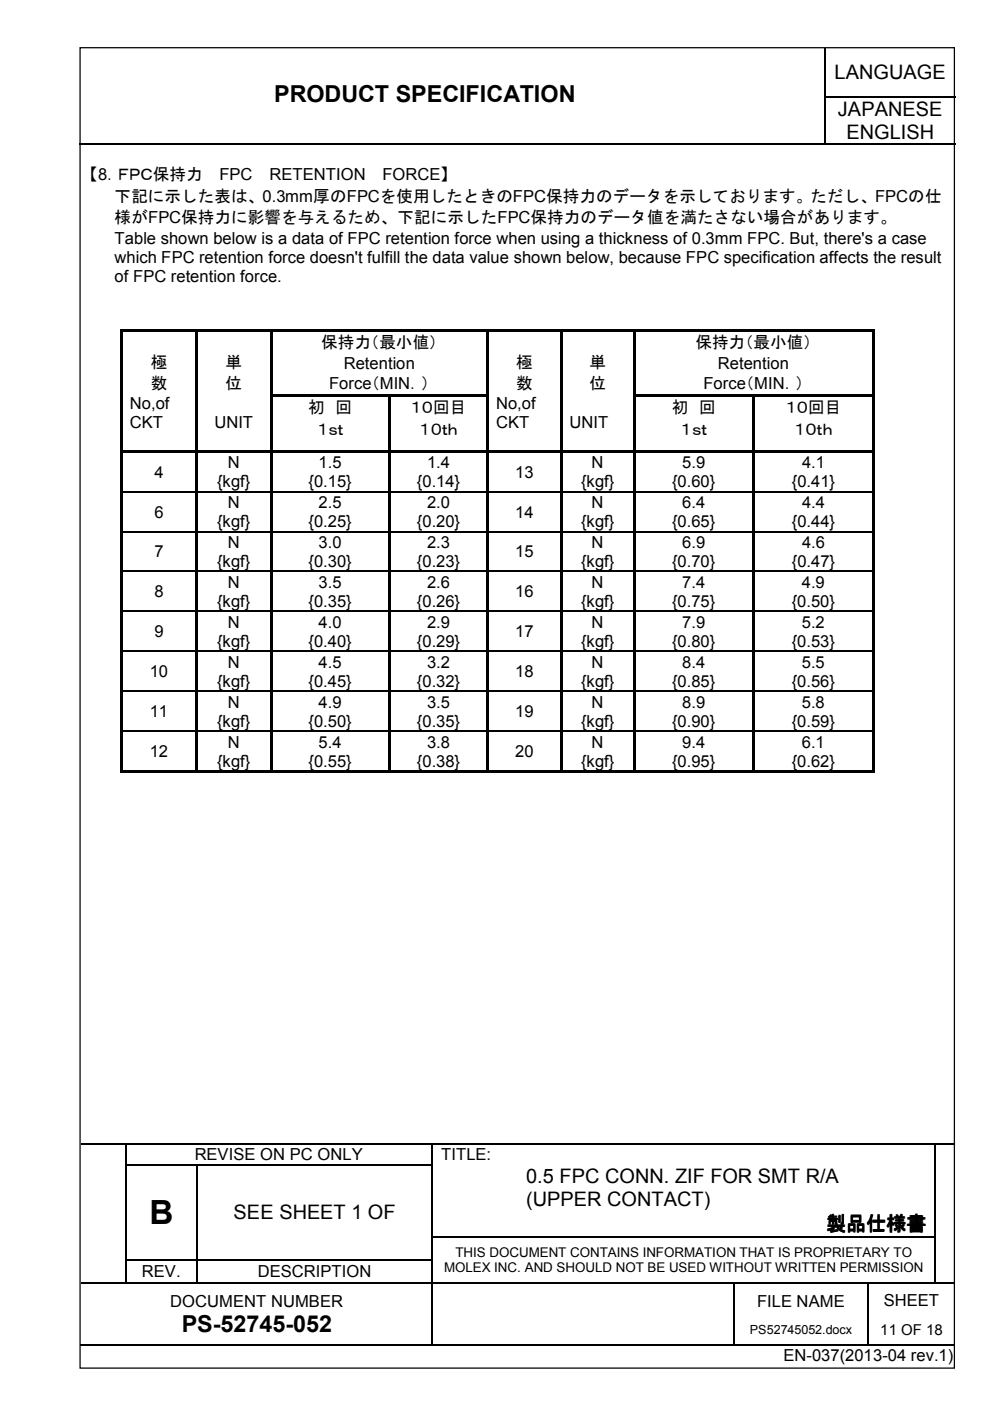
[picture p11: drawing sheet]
<svg xmlns="http://www.w3.org/2000/svg" width="210mm" height="297mm" viewBox="0 0 210 297" stroke-linecap="round" stroke-linejoin="round" font-family="sans-serif">
<defs><g id="words">
<text font-size="7.1" x="31.7" y="259.6">B</text>
<g font-size="5">
<text x="58.1" y="21.7">PRODUCT SPECIFICATION</text>
<text x="38.5" y="282.4">PS-52745-052</text>
</g>
<g font-size="4.2">
<text x="177" y="16.8">LANGUAGE</text>
<text x="177.7" y="24.6">JAPANESE</text>
<text x="179.5" y="29.4">ENGLISH</text>
<text x="111.5" y="250.7">0.5 FPC CONN. ZIF FOR SMT R/A</text>
<text x="111.5" y="255.6">(UPPER CONTACT)</text>
<text x="49.5" y="258.5">SEE SHEET 1 OF</text>
<text x="175.2" y="260.8">製品仕様書</text>
</g>
<g font-size="3.5">
<text x="19" y="38.2">【8．ＦＰＣ保持力</text>
<text x="46.5" y="38.2">FPC</text>
<text x="57.1" y="38.2">RETENTION</text>
<text x="81.1" y="38.2">FORCE】</text>
<text x="24.3" y="42.8">下記に示した表は、0.3mm厚のFPCを使用したときのFPC保持力のデータを示しております。ただし、FPCの仕</text>
<text x="24.3" y="47.4">様がFPC保持力に影響を与えるため、下記に示したFPC保持力のデータ値を満たさない場合があります。</text>
<text x="24.3" y="51.6">Table shown below is a data of FPC retention force when using a thickness of 0.3mm FPC. But, there's a case</text>
<text x="24.3" y="55.7">which FPC retention force doesn't fulfill the data value shown below, because FPC specification affects the result</text>
<text x="24.3" y="59.7">of FPC retention force.</text>
<text x="32" y="77.9">極</text>
<text x="47.8" y="77.9">単</text>
<text x="68.1" y="73.9">保持力（最小値）</text>
<text x="109.5" y="77.9">極</text>
<text x="125" y="77.9">単</text>
<text x="147.4" y="73.9">保持力（最小値）</text>
<text x="32" y="82.5">数</text>
<text x="47.8" y="82.5">位</text>
<text x="69.8" y="82.5">Force（MIN．）</text>
<text x="72.9" y="78.1">Retention</text>
<text x="109.5" y="82.5">数</text>
<text x="125" y="82.5">位</text>
<text x="149.1" y="82.5">Force（MIN．）</text>
<text x="152.2" y="78.1">Retention</text>
<text x="27.6" y="86.8">No,of</text>
<text x="65.3" y="87.6">初 回</text>
<text x="87" y="87.6">１０回目</text>
<text x="105.2" y="86.8">No,of</text>
<text x="142.4" y="87.6">初 回</text>
<text x="166.5" y="87.6">１０回目</text>
<text x="27.6" y="90.8">CKT</text>
<text x="45.5" y="90.8">UNIT</text>
<text x="67.2" y="92.2">１ｓｔ</text>
<text x="88.9" y="92.2">１０ｔｈ</text>
<text x="105.2" y="90.8">CKT</text>
<text x="120.8" y="90.8">UNIT</text>
<text x="144.3" y="92.2">１ｓｔ</text>
<text x="168.4" y="92.2">１０ｔｈ</text>
<text x="32.8" y="101.3">4</text>
<text x="48.3" y="99.2">N</text>
<text x="67.6" y="99.2">1.5</text>
<text x="90.6" y="99.2">1.4</text>
<text x="109.3" y="101.3">13</text>
<text x="125.4" y="99.2">N</text>
<text x="144.7" y="99.2">5.9</text>
<text x="170.1" y="99.2">4.1</text>
<text x="46" y="103.3">{kgf}</text>
<text x="48.3" y="107.7">N</text>
<text x="65.4" y="103.3">{0.15}</text>
<text x="67.6" y="107.7">2.5</text>
<text x="88.4" y="103.3">{0.14}</text>
<text x="90.6" y="107.7">2.0</text>
<text x="123.2" y="103.3">{kgf}</text>
<text x="125.4" y="107.7">N</text>
<text x="142.5" y="103.3">{0.60}</text>
<text x="144.7" y="107.7">6.4</text>
<text x="167.9" y="103.3">{0.41}</text>
<text x="170.1" y="107.7">4.4</text>
<text x="32.8" y="109.7">6</text>
<text x="46" y="111.8">{kgf}</text>
<text x="65.4" y="111.8">{0.25}</text>
<text x="88.4" y="111.8">{0.20}</text>
<text x="109.3" y="109.7">14</text>
<text x="123.2" y="111.8">{kgf}</text>
<text x="142.5" y="111.8">{0.65}</text>
<text x="167.9" y="111.8">{0.44}</text>
<text x="32.8" y="118.2">7</text>
<text x="48.3" y="116.2">N</text>
<text x="67.6" y="116.2">3.0</text>
<text x="90.6" y="116.2">2.3</text>
<text x="109.3" y="118.2">15</text>
<text x="125.4" y="116.2">N</text>
<text x="144.7" y="116.2">6.9</text>
<text x="170.1" y="116.2">4.6</text>
<text x="46" y="120.2">{kgf}</text>
<text x="48.3" y="124.6">N</text>
<text x="65.4" y="120.2">{0.30}</text>
<text x="67.6" y="124.6">3.5</text>
<text x="88.4" y="120.2">{0.23}</text>
<text x="90.6" y="124.6">2.6</text>
<text x="123.2" y="120.2">{kgf}</text>
<text x="125.4" y="124.6">N</text>
<text x="142.5" y="120.2">{0.70}</text>
<text x="144.7" y="124.6">7.4</text>
<text x="167.9" y="120.2">{0.47}</text>
<text x="170" y="124.6">4.9</text>
<text x="32.8" y="126.7">8</text>
<text x="46" y="128.7">{kgf}</text>
<text x="65.4" y="128.7">{0.35}</text>
<text x="88.4" y="128.7">{0.26}</text>
<text x="109.3" y="126.7">16</text>
<text x="123.2" y="128.7">{kgf}</text>
<text x="142.5" y="128.7">{0.75}</text>
<text x="167.9" y="128.7">{0.50}</text>
<text x="32.8" y="135.1">9</text>
<text x="46" y="137.1">{kgf}</text>
<text x="48.3" y="133.1">N</text>
<text x="65.4" y="137.1">{0.40}</text>
<text x="67.6" y="133.1">4.0</text>
<text x="88.4" y="137.1">{0.29}</text>
<text x="90.6" y="133.1">2.9</text>
<text x="109.3" y="135.1">17</text>
<text x="123.2" y="137.1">{kgf}</text>
<text x="125.4" y="133.1">N</text>
<text x="142.5" y="137.1">{0.80}</text>
<text x="144.7" y="133.1">7.9</text>
<text x="167.9" y="137.1">{0.53}</text>
<text x="170" y="133.1">5.2</text>
<text x="31.8" y="143.6">10</text>
<text x="48.3" y="141.6">N</text>
<text x="67.6" y="141.6">4.5</text>
<text x="90.6" y="141.6">3.2</text>
<text x="109.3" y="143.6">18</text>
<text x="125.4" y="141.6">N</text>
<text x="144.7" y="141.6">8.4</text>
<text x="170" y="141.6">5.5</text>
<text x="46" y="145.6">{kgf}</text>
<text x="65.4" y="145.6">{0.45}</text>
<text x="88.4" y="145.6">{0.32}</text>
<text x="123.2" y="145.6">{kgf}</text>
<text x="142.5" y="145.6">{0.85}</text>
<text x="167.9" y="145.6">{0.56}</text>
<text x="31.8" y="152.1">11</text>
<text x="46" y="154.1">{kgf}</text>
<text x="48.3" y="150">N</text>
<text x="65.4" y="154.1">{0.50}</text>
<text x="67.6" y="150">4.9</text>
<text x="88.4" y="154.1">{0.35}</text>
<text x="90.6" y="150">3.5</text>
<text x="109.3" y="152.1">19</text>
<text x="123.2" y="154.1">{kgf}</text>
<text x="125.4" y="150">N</text>
<text x="142.5" y="154.1">{0.90}</text>
<text x="144.7" y="150">8.9</text>
<text x="167.9" y="154.1">{0.59}</text>
<text x="170" y="150">5.8</text>
<text x="31.8" y="160.5">12</text>
<text x="48.3" y="158.5">N</text>
<text x="67.6" y="158.5">5.4</text>
<text x="90.6" y="158.5">3.8</text>
<text x="109.3" y="160.5">20</text>
<text x="125.4" y="158.5">N</text>
<text x="144.7" y="158.5">9.4</text>
<text x="170" y="158.5">6.1</text>
<text x="46" y="162.5">{kgf}</text>
<text x="65.4" y="162.5">{0.55}</text>
<text x="88.4" y="162.5">{0.38}</text>
<text x="123.2" y="162.5">{kgf}</text>
<text x="142.5" y="162.5">{0.95}</text>
<text x="167.9" y="162.5">{0.62}</text>
<text x="41.3" y="246">REVISE ON PC ONLY</text>
<text x="93.6" y="246">TITLE:</text>
<text x="30.1" y="270.8">REV.</text>
<text x="54.7" y="270.8">DESCRIPTION</text>
<text x="36.1" y="277">DOCUMENT NUMBER</text>
<text x="160.5" y="277.1">FILE NAME</text>
<text x="187.4" y="276.8">SHEET</text>
<text x="166.1" y="288.6">EN-037(2013-04 rev.1)</text>
</g>
<text font-size="3.2" x="186.6" y="283">11 OF 18</text>
<g font-size="2.8">
<text x="94.1" y="269.8">MOLEX INC. AND SHOULD NOT BE USED WITHOUT WRITTEN PERMISSION</text>
<text x="96.6" y="266.5">THIS DOCUMENT CONTAINS INFORMATION THAT IS PROPRIETARY TO</text>
</g>
<text font-size="2.7" x="159" y="282.8">PS52745052.docx</text>
</g></defs>
<g fill="none" stroke="#000" stroke-width=".25">
<path d="M175 10.2v10.2M16.8 30.5h158M175 20.7v9.7M175.1 20.5h27.4M175.1 30.5h27.4M17.2 242.7h9.3M26.6 242.8v4M26.6 247.1v4.8M26.6 252.2v4.9M26.6 257.3v4.9M26.8 242.7h64.7M26.8 247h14.9"/>
<path d="M41.9 247.1v4.8M41.9 252.2v4.9M41.9 257.3v4.9M42 247h49.5M91.7 242.8v4M91.7 247.1v4.8M91.7 252.2v4.9M91.7 257.3v4.9M91.8 242.7h106.3M198.2 242.8v4M198.2 247.1v4.8M198.2 252.2v4.9"/>
<path d="M198.2 257.3v4.9M198.4 242.7h4M17.2 272h9.3M26.6 262.5v4.6M26.6 267.3v4.6M26.8 267.2h14.9M26.8 272h14.9M41.9 262.5v4.6M41.9 267.3v4.6M42 267.2h49.5M42 272h49.5M91.7 262.5v4.6"/>
<path d="M91.7 267.3v4.6M91.7 272.2v12.9M91.8 262.3h106.3M91.8 272h63.7M155.6 272.2v12.9M155.7 272h28.2M184 272.2v12.9M184.1 272h14M198.2 262.5v4.6M198.2 267.3v4.6M198.4 272h4M17 285.2h74.5"/>
<path d="M91.8 285.2h63.7M155.7 285.2h28.2M184.1 285.2h18.3"/>
</g>
<g fill="#000">
<path d="M174.8 20.4h.3v.3h-.3zM174.8 30.4h.3v.2h-.3zM26.5 242.5h.3v.3h-.3zM26.5 246.8h.3v.3h-.3zM26.5 251.9h.3v.3h-.3zM26.5 257.1h.3v.2h-.3zM41.7 246.8h.3v.3h-.3zM41.7 251.9h.3v.3h-.3zM41.7 257.1h.3v.2h-.3zM91.5 242.5h.3v.3h-.3zM91.5 246.8h.3v.3h-.3zM91.5 251.9h.3v.3h-.3z"/>
<path d="M91.5 257.1h.3v.2h-.3zM198.1 242.5h.3v.3h-.3zM198.1 246.8h.3v.3h-.3zM198.1 251.9h.3v.3h-.3zM198.1 257.1h.3v.2h-.3zM26.5 262.2h.3v.3h-.3zM26.5 267.1h.3v.2h-.3zM26.5 271.9h.3v.3h-.3zM41.7 262.2h.3v.3h-.3zM41.7 267.1h.3v.2h-.3zM41.7 271.9h.3v.3h-.3zM91.5 262.2h.3v.3h-.3z"/>
<path d="M91.5 267.1h.3v.2h-.3zM91.5 271.9h.3v.3h-.3zM155.5 271.9h.2v.3h-.2zM183.9 271.9h.2v.3h-.2zM198.1 262.2h.3v.3h-.3zM198.1 267.1h.3v.2h-.3zM198.1 271.9h.3v.3h-.3zM91.5 285.1h.3v.3h-.3zM155.5 285.1h.2v.3h-.2zM183.9 285.1h.2v.3h-.2z"/>
</g>
<g fill="#fff">
<path d="M17.2 10.2h.2v.2h-.2z" fill-rule="evenodd"/>
<path d="M55.6 15.8h112.4v9.7h-112.4z" fill-rule="evenodd"/>
</g>
<path d="M17 10.1h185.4v280h-185.4z" fill="none" stroke="#000" stroke-width=".26"/>
<g fill="#000">
<path d="M25.6 69.8h.5v.6h-.5zM25.6 69.8h.5v.5h-.5zM26.1 69.8h15.3v.5h-15.3zM41.4 70.3l.5 .1zM41.4 69.8h.5v.5h-.5zM41.9 69.8h15.4v.5h-15.4zM57.3 70.3l.5 .1zM57.3 69.8h.5v.5h-.5zM57.8 69.8h45.4v.5h-45.4zM103.2 70.3l.5 .1zM103.2 69.8h.5v.5h-.5zM103.7 69.8h15.1v.5h-15.1z"/>
<path d="M118.8 70.3l.5 .1zM118.8 69.8h.5v.5h-.5zM119.3 69.8h14.9v.5h-14.9zM134.2 70.3l.5 .1zM134.2 69.8h.5v.5h-.5zM134.7 69.8h50.2v.5h-50.2zM184.9 69.8h.5v.6h-.5zM184.9 69.8h.5v.5h-.5zM25.6 70.4h.5v13.1h-.5zM25.6 83.5h.5v.6h-.5zM25.6 84.1h.5v11.3h-.5zM25.6 95.4h.5v.6h-.5z"/>
<path d="M26.1 95.4h15.3v.5h-15.3zM41.4 70.4h.5v13.1h-.5zM41.4 83.5h.5v.6h-.5zM41.4 84.1h.5v11.3h-.5zM41.4 95.4h.5v.6h-.5zM41.9 95.4h15.4v.5h-15.4zM57.3 70.4h.5v13.1h-.5zM57.3 83.5h.5v.6h-.5zM57.3 84.1h.5v11.3h-.5zM57.3 95.4h.5v.6h-.5zM57.8 83.5h24.5v.5h-24.5zM57.8 95.4h24.5v.5h-24.5z"/>
<path d="M82.3 84l.5 .1zM82.3 83.5h.5v.5h-.5zM82.3 84.1h.5v11.3h-.5zM82.3 95.4h.5v.6h-.5zM82.8 83.5h20.4v.5h-20.4zM82.8 95.4h20.4v.5h-20.4zM103.2 70.4h.5v13.1h-.5zM103.2 83.5h.5v.6h-.5zM103.2 84.1h.5v11.3h-.5zM103.2 95.4h.5v.6h-.5zM103.7 95.4h15.1v.5h-15.1zM118.8 70.4h.5v13.1h-.5z"/>
<path d="M118.8 83.5h.5v.6h-.5zM118.8 84.1h.5v11.3h-.5zM118.8 95.4h.5v.6h-.5zM119.3 95.4h14.9v.5h-14.9zM134.2 70.4h.5v13.1h-.5zM134.2 83.5h.5v.6h-.5zM134.2 84.1h.5v11.3h-.5zM134.2 95.4h.5v.6h-.5zM134.7 83.5h24.9v.5h-24.9zM134.7 95.4h24.9v.5h-24.9zM159.6 84l.5 .1zM159.6 83.5h.5v.5h-.5z"/>
<path d="M159.6 84.1h.5v11.3h-.5zM159.6 95.4h.5v.6h-.5zM160.1 83.5h24.8v.5h-24.8zM160.1 95.4h24.8v.5h-24.8zM184.9 70.4h.5v13.1h-.5zM184.9 83.5h.5v.6h-.5zM184.9 84.1h.5v11.3h-.5zM184.9 95.4h.5v.5h-.5zM185 95.9l.5 .1zM25.6 96h.5v8.1h-.5zM25.6 104.1h.5v.3h-.5zM25.6 104.4h.5v8.1h-.5z"/>
<path d="M25.6 112.5h.5v.4h-.5zM41.4 96h.5v8.1h-.5zM41.4 104.1h.5v.3h-.5zM41.4 104.4h.5v8.1h-.5zM41.4 112.5h.5v.4h-.5zM57.3 96h.5v8.1h-.5zM57.3 104.1h.5v.3h-.5zM57.3 104.4h.5v8.1h-.5zM57.3 112.5h.5v.4h-.5zM82.3 96h.5v8.1h-.5zM82.3 104.1h.5v.3h-.5zM82.3 104.4h.5v8.1h-.5z"/>
<path d="M82.3 112.5h.5v.4h-.5zM103.2 96h.5v8.1h-.5zM103.2 104.1h.5v.3h-.5zM103.2 104.4h.5v8.1h-.5zM103.2 112.5h.5v.4h-.5zM118.8 96h.5v8.1h-.5zM118.8 104.1h.5v.3h-.5zM118.8 104.4h.5v8.1h-.5zM118.8 112.5h.5v.4h-.5zM134.2 96h.5v8.1h-.5zM134.2 104.1h.5v.3h-.5zM134.2 104.4h.5v8.1h-.5z"/>
<path d="M134.2 112.5h.5v.4h-.5zM159.6 96h.5v8.1h-.5zM159.6 104.1h.5v.3h-.5zM159.6 104.4h.5v8.1h-.5zM159.6 112.5h.5v.4h-.5zM185 96h.5v8.1h-.5zM185 104.1h.5v.3h-.5zM185 104.4h.5v8.1h-.5zM185 112.5h.5v.4h-.5zM25.6 112.9h.5v8.1h-.5zM25.6 121h.5v.3h-.5zM25.6 121.3h.5v8.2h-.5z"/>
<path d="M25.6 129.5h.5v.3h-.5zM25.6 129.8h.5v8.1h-.5zM25.6 137.9h.5v.4h-.5zM41.4 112.9h.5v8.1h-.5zM41.4 121h.5v.3h-.5zM41.4 121.3h.5v8.2h-.5zM41.4 129.5h.5v.3h-.5zM41.4 129.8h.5v8.1h-.5zM41.4 137.9h.5v.4h-.5zM57.3 112.9h.5v8.1h-.5zM57.3 121h.5v.3h-.5zM57.3 121.3h.5v8.2h-.5z"/>
<path d="M57.3 129.5h.5v.3h-.5zM57.3 129.8h.5v8.1h-.5zM57.3 137.9h.5v.4h-.5zM82.3 112.9h.5v8.1h-.5zM82.3 121h.5v.3h-.5zM82.3 121.3h.5v8.2h-.5zM82.3 129.5h.5v.3h-.5zM82.3 129.8h.5v8.1h-.5zM82.3 137.9h.5v.4h-.5zM103.2 112.9h.5v8.1h-.5zM103.2 121h.5v.3h-.5zM103.2 121.3h.5v8.2h-.5z"/>
<path d="M103.2 129.5h.5v.3h-.5zM103.2 129.8h.5v8.1h-.5zM103.2 137.9h.5v.4h-.5zM118.8 112.9h.5v8.1h-.5zM118.8 121h.5v.3h-.5zM118.8 121.3h.5v8.2h-.5zM118.8 129.5h.5v.3h-.5zM118.8 129.8h.5v8.1h-.5zM118.8 137.9h.5v.4h-.5zM134.2 112.9h.5v8.1h-.5zM134.2 121h.5v.3h-.5zM134.2 121.3h.5v8.2h-.5z"/>
<path d="M134.2 129.5h.5v.3h-.5zM134.2 129.8h.5v8.1h-.5zM134.2 137.9h.5v.4h-.5zM159.6 112.9h.5v8.1h-.5zM159.6 121h.5v.3h-.5zM159.6 121.3h.5v8.2h-.5zM159.6 129.5h.5v.3h-.5zM159.6 129.8h.5v8.1h-.5zM159.6 137.9h.5v.4h-.5zM184.9 121h.4v.3h-.4zM184.9 121.3h.5v8.2h-.5zM184.9 129.5h.5v.3h-.5z"/>
<path d="M184.9 129.8h.5v8.1h-.5zM184.9 137.9h.5v.4h-.5zM185 112.9h.5v8.1h-.5zM185.3 121h.1v.3h-.1zM25.6 138.3h.5v8.1h-.5zM25.6 146.4h.5v.3h-.5zM25.6 146.7h.5v8.2h-.5zM25.6 154.9h.5v.3h-.5zM41.4 138.3h.5v8.1h-.5zM41.4 146.4h.5v.3h-.5zM41.4 146.7h.5v8.2h-.5zM41.4 154.9h.5v.3h-.5z"/>
<path d="M57.3 138.3h.5v8.1h-.5zM57.3 146.4h.5v.3h-.5zM57.3 146.7h.5v8.2h-.5zM57.3 154.9h.5v.3h-.5zM82.3 138.3h.5v8.1h-.5zM82.3 146.4h.5v.3h-.5zM82.3 146.7h.5v8.2h-.5zM82.3 154.9h.5v.3h-.5zM103.2 138.3h.5v8.1h-.5zM103.2 146.4h.5v.3h-.5zM103.2 146.7h.5v8.2h-.5zM103.2 154.9h.5v.3h-.5z"/>
<path d="M118.8 138.3h.5v8.1h-.5zM118.8 146.4h.5v.3h-.5zM118.8 146.7h.5v8.2h-.5zM118.8 154.9h.5v.3h-.5zM134.2 138.3h.5v8.1h-.5zM134.2 146.4h.5v.3h-.5zM134.2 146.7h.5v8.2h-.5zM134.2 154.9h.5v.3h-.5zM159.6 138.3h.5v8.1h-.5zM159.6 146.4h.5v.3h-.5zM159.6 146.7h.5v8.2h-.5zM159.6 154.9h.5v.3h-.5z"/>
<path d="M184.9 138.3h.5v8.1h-.5zM184.9 146.4h.5v.3h-.5zM184.9 146.7h.5v8.2h-.5zM184.9 154.9h.5v.3h-.5zM25.6 155.2h.5v8.2h-.5zM25.6 163.4h.5v.5h-.5zM26.1 163.4h15.3v.5h-15.3zM41.4 155.2h.5v8.2h-.5zM41.4 163.4h.5v.5h-.5zM41.9 163.4h15.4v.5h-15.4zM57.3 155.2h.5v8.2h-.5zM57.3 163.4h.5v.5h-.5z"/>
<path d="M57.8 163.4h24.5v.5h-24.5zM82.3 155.2h.5v8.2h-.5zM82.3 163.4h.5v.5h-.5zM82.8 163.4h20.4v.5h-20.4zM103.2 155.2h.5v8.2h-.5zM103.2 163.4h.5v.5h-.5zM103.7 163.4h15.1v.5h-15.1zM118.8 155.2h.5v8.2h-.5zM118.8 163.4h.5v.5h-.5zM119.3 163.4h14.9v.5h-14.9zM134.2 155.2h.5v8.2h-.5zM134.2 163.4h.5v.5h-.5z"/>
<path d="M134.7 163.4h24.9v.5h-24.9zM159.6 155.2h.5v8.2h-.5zM159.6 163.4h.5v.5h-.5zM160.1 163.4h24.8v.5h-24.8zM184.9 155.2h.5v8.2h-.5zM184.9 163.4h.5v.5h-.5z"/>
</g>
<g fill="none" stroke="#000" stroke-width=".34">
<path d="M26.1 104.2h15.3M26.1 112.7h15.3M41.9 104.2h15.4M41.9 112.7h15.4M57.8 104.2h24.5M57.8 112.7h24.5M82.8 104.2h20.4M82.8 112.7h20.4M103.7 104.2h15.1M103.7 112.7h15.1M119.3 104.2h14.9M119.3 112.7h14.9"/>
<path d="M134.7 104.2h24.9M134.7 112.7h24.9M160.1 104.2h24.9M160.1 112.7h24.9M26.1 121.2h15.3M26.1 129.6h15.3M26.1 138.1h15.3M41.9 121.2h15.4M41.9 129.6h15.4M41.9 138.1h15.4M57.8 121.2h24.5M57.8 129.6h24.5"/>
<path d="M57.8 138.1h24.5M82.8 121.2h20.4M82.8 129.6h20.4M82.8 138.1h20.4M103.7 121.2h15.1M103.7 129.6h15.1M103.7 138.1h15.1M119.3 121.2h14.9M119.3 129.6h14.9M119.3 138.1h14.9M134.7 121.2h24.9M134.7 129.6h24.9"/>
<path d="M134.7 138.1h24.9M160.1 121.2h24.8M160.1 129.6h24.8M160.1 138.1h24.8M26.1 146.6h15.3M26.1 155h15.3M41.9 146.6h15.4M41.9 155h15.4M57.8 146.6h24.5M57.8 155h24.5M82.8 146.6h20.4M82.8 155h20.4"/>
<path d="M103.7 146.6h15.1M103.7 155h15.1M119.3 146.6h14.9M119.3 155h14.9M134.7 146.6h24.9M134.7 155h24.9M160.1 146.6h24.8M160.1 155h24.8"/>
</g>
<use href="#words"/>
</svg>
